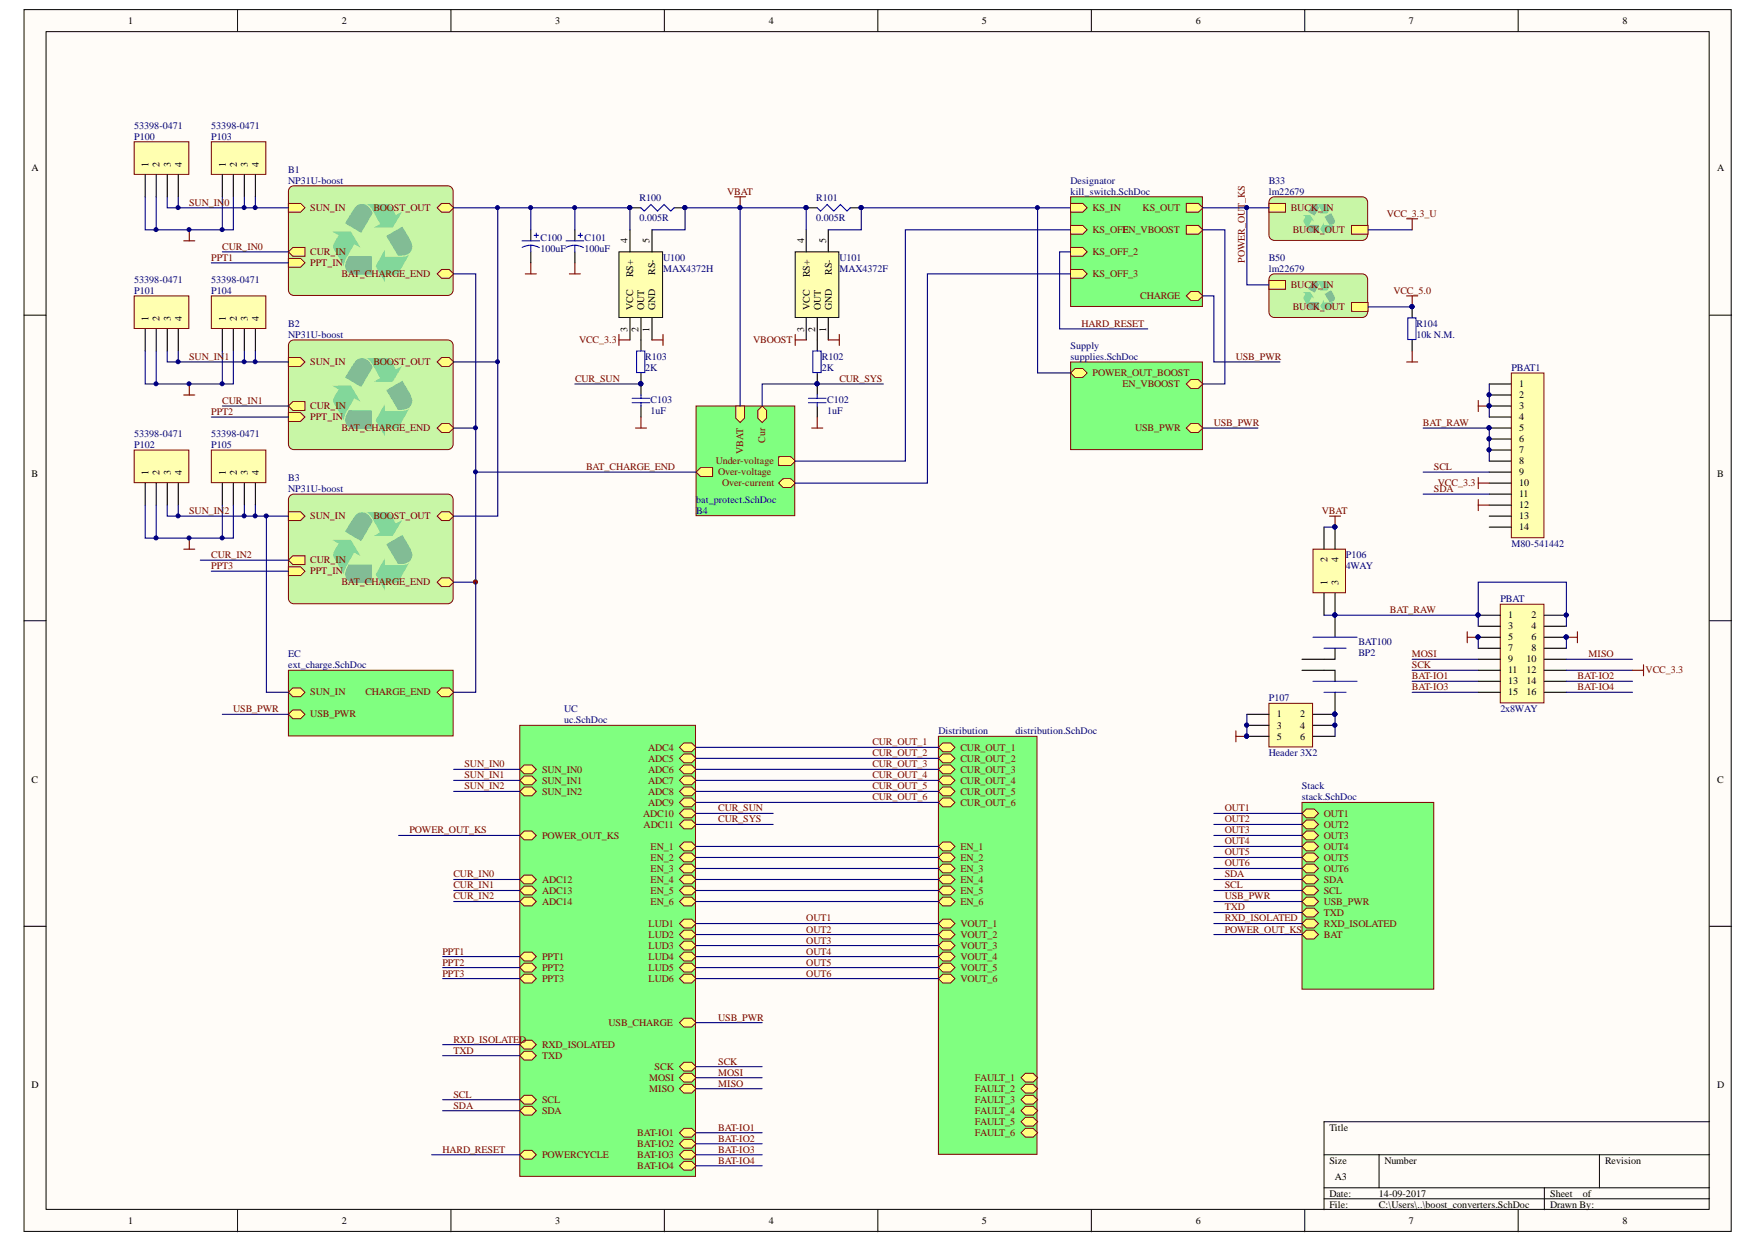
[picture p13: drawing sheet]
<svg xmlns="http://www.w3.org/2000/svg" width="297mm" height="210mm" viewBox="0 0 297 210" stroke-linecap="round" stroke-linejoin="round" font-family="sans-serif">
<defs><g id="words">
<g font-size="1.7">
<text x="21.7" y="4.1">1</text>
<text x="57.8" y="4.1">2</text>
<text x="93.8" y="4.1">3</text>
<text x="130" y="4.1">4</text>
<text x="166" y="4.1">5</text>
<text x="202.1" y="4.1">6</text>
<text x="238.2" y="4.1">7</text>
<text x="274.3" y="4.1">8</text>
<text x="5.3" y="28.9">A</text>
<text x="25.1" y="28.2" transform="rotate(-90 25.1 28.2)">1</text>
<text x="27" y="28.2" transform="rotate(-90 27 28.2)">2</text>
<text x="28.9" y="28.2" transform="rotate(-90 28.9 28.2)">3</text>
<text x="30.7" y="28.2" transform="rotate(-90 30.7 28.2)">4</text>
<text x="38.2" y="28.2" transform="rotate(-90 38.2 28.2)">1</text>
<text x="40" y="28.2" transform="rotate(-90 40 28.2)">2</text>
<text x="41.9" y="28.2" transform="rotate(-90 41.9 28.2)">3</text>
<text x="43.7" y="28.2" transform="rotate(-90 43.7 28.2)">4</text>
<text x="290.3" y="28.9">A</text>
<text x="106.1" y="41.1" transform="rotate(-90 106.1 41.1)">4</text>
<text x="109.8" y="41.1" transform="rotate(-90 109.8 41.1)">5</text>
<text x="136" y="41.1" transform="rotate(-90 136 41.1)">4</text>
<text x="139.7" y="41.1" transform="rotate(-90 139.7 41.1)">5</text>
<text x="107" y="46.8" transform="rotate(-90 107 46.8)">RS+</text>
<text x="110.8" y="46.5" transform="rotate(-90 110.8 46.5)">RS-</text>
<text x="136.9" y="46.8" transform="rotate(-90 136.9 46.8)">RS+</text>
<text x="140.6" y="46.5" transform="rotate(-90 140.6 46.5)">RS-</text>
<text x="107" y="52.4" transform="rotate(-90 107 52.4)">VCC</text>
<text x="108.9" y="52.4" transform="rotate(-90 108.9 52.4)">OUT</text>
<text x="110.8" y="52.4" transform="rotate(-90 110.8 52.4)">GND</text>
<text x="136.9" y="52.4" transform="rotate(-90 136.9 52.4)">VCC</text>
<text x="138.8" y="52.4" transform="rotate(-90 138.8 52.4)">OUT</text>
<text x="140.6" y="52.4" transform="rotate(-90 140.6 52.4)">GND</text>
<text x="25.1" y="54.3" transform="rotate(-90 25.1 54.3)">1</text>
<text x="27" y="54.3" transform="rotate(-90 27 54.3)">2</text>
<text x="28.9" y="54.3" transform="rotate(-90 28.9 54.3)">3</text>
<text x="30.7" y="54.3" transform="rotate(-90 30.7 54.3)">4</text>
<text x="38.2" y="54.3" transform="rotate(-90 38.2 54.3)">1</text>
<text x="40" y="54.3" transform="rotate(-90 40 54.3)">2</text>
<text x="41.9" y="54.3" transform="rotate(-90 41.9 54.3)">3</text>
<text x="43.7" y="54.3" transform="rotate(-90 43.7 54.3)">4</text>
<text x="106.1" y="56.1" transform="rotate(-90 106.1 56.1)">3</text>
<text x="108" y="56.1" transform="rotate(-90 108 56.1)">2</text>
<text x="109.8" y="56.1" transform="rotate(-90 109.8 56.1)">1</text>
<text x="136" y="56.1" transform="rotate(-90 136 56.1)">3</text>
<text x="137.8" y="56.1" transform="rotate(-90 137.8 56.1)">2</text>
<text x="139.7" y="56.1" transform="rotate(-90 139.7 56.1)">1</text>
<text x="256.8" y="65.5">1</text>
<text x="256.8" y="67.3">2</text>
<text x="256.8" y="69.2">3</text>
<text x="256.8" y="71">4</text>
<text x="256.8" y="72.9">5</text>
<text x="256.8" y="74.8">6</text>
<text x="256.8" y="76.6">7</text>
<text x="5.3" y="80.6">B</text>
<text x="25.1" y="80.3" transform="rotate(-90 25.1 80.3)">1</text>
<text x="27" y="80.3" transform="rotate(-90 27 80.3)">2</text>
<text x="28.9" y="80.3" transform="rotate(-90 28.9 80.3)">3</text>
<text x="30.7" y="80.3" transform="rotate(-90 30.7 80.3)">4</text>
<text x="38.2" y="80.3" transform="rotate(-90 38.2 80.3)">1</text>
<text x="40" y="80.3" transform="rotate(-90 40 80.3)">2</text>
<text x="41.9" y="80.3" transform="rotate(-90 41.9 80.3)">3</text>
<text x="43.7" y="80.3" transform="rotate(-90 43.7 80.3)">4</text>
<text x="256.8" y="78.5">8</text>
<text x="256.8" y="80.3">9</text>
<text x="256.8" y="82.2">10</text>
<text x="290.3" y="80.6">B</text>
<text x="256.8" y="84.1">11</text>
<text x="256.8" y="85.9">12</text>
<text x="256.8" y="87.8">13</text>
<text x="256.8" y="89.6">14</text>
<text x="224.4" y="95" transform="rotate(-90 224.4 95)">2</text>
<text x="226.3" y="95" transform="rotate(-90 226.3 95)">4</text>
<text x="224.4" y="98.9" transform="rotate(-90 224.4 98.9)">1</text>
<text x="226.3" y="98.9" transform="rotate(-90 226.3 98.9)">3</text>
<text x="254.9" y="104.5">1</text>
<text x="254.9" y="106.4">3</text>
<text x="258.9" y="104.5">2</text>
<text x="258.9" y="106.4">4</text>
<text x="254.9" y="108.2">5</text>
<text x="254.9" y="110.1">7</text>
<text x="254.9" y="112">9</text>
<text x="254.9" y="113.8">11</text>
<text x="258.1" y="112">10</text>
<text x="258.1" y="113.8">12</text>
<text x="258.9" y="108.2">6</text>
<text x="258.9" y="110.1">8</text>
<text x="254.9" y="115.7">13</text>
<text x="254.9" y="117.5">15</text>
<text x="258.1" y="115.7">14</text>
<text x="258.1" y="117.5">16</text>
<text x="215.9" y="121.3">1</text>
<text x="215.9" y="123.1">3</text>
<text x="215.9" y="125">5</text>
<text x="219.8" y="121.3">2</text>
<text x="219.8" y="123.1">4</text>
<text x="219.8" y="125">6</text>
<text x="5.3" y="132.3">C</text>
<text x="290.3" y="132.3">C</text>
<text x="5.3" y="183.8">D</text>
<text x="290.3" y="183.8">D</text>
<text x="224.7" y="191.1">Title</text>
<text x="224.7" y="196.7">Size</text>
<text x="234" y="196.7">Number</text>
<text x="271.4" y="196.7">Revision</text>
<text x="224.7" y="202.3">Date:</text>
<text x="225.7" y="199.5">A3</text>
<text x="233.1" y="202.3">14-09-2017</text>
<text x="262.1" y="202.3">Sheet</text>
<text x="267.6" y="202.3">of</text>
<text x="21.7" y="206.9">1</text>
<text x="57.8" y="206.9">2</text>
<text x="93.8" y="206.9">3</text>
<text x="130" y="206.9">4</text>
<text x="166" y="206.9">5</text>
<text x="202.1" y="206.9">6</text>
<text x="224.7" y="204.1">File:</text>
<text x="233.1" y="204.1">C:\Users\..\boost_converters.SchDoc</text>
<text x="238.2" y="206.9">7</text>
<text x="262.1" y="204.1">Drawn By:</text>
<text x="274.3" y="206.9">8</text>
</g>
<g font-size="1.7" fill="#000080">
<text x="22.7" y="23.6">P100</text>
<text x="22.7" y="21.7">53398-0471</text>
<text x="35.7" y="23.6">P103</text>
<text x="35.7" y="21.7">53398-0471</text>
<text x="48.7" y="29.2">B1</text>
<text x="48.7" y="31">NP31U-boost</text>
<text x="108.1" y="34">R100</text>
<text x="138" y="34">R101</text>
<text x="181" y="31">Designator</text>
<text x="181" y="32.9">kill_switch.SchDoc</text>
<text x="214.5" y="31">B33</text>
<text x="214.5" y="32.9">lm22679</text>
<text x="91.4" y="40.7">C100</text>
<text x="98.8" y="40.7">C101</text>
<text x="108.1" y="37.4">0.005R</text>
<text x="138" y="37.4">0.005R</text>
<text x="22.7" y="47.8">53398-0471</text>
<text x="35.7" y="47.8">53398-0471</text>
<text x="91.4" y="42.5">100uF</text>
<text x="98.8" y="42.5">100uF</text>
<text x="112.1" y="44.1">U100</text>
<text x="112.1" y="45.9">MAX4372H</text>
<text x="141.9" y="44.1">U101</text>
<text x="141.9" y="45.9">MAX4372F</text>
<text x="214.5" y="44.1">B50</text>
<text x="214.5" y="45.9">lm22679</text>
<text x="22.7" y="49.6">P101</text>
<text x="35.7" y="49.6">P104</text>
<text x="48.7" y="55.2">B2</text>
<text x="48.7" y="57.1">NP31U-boost</text>
<text x="181" y="58.9">Supply</text>
<text x="239.5" y="57.1">10k N.M.</text>
<text x="239.5" y="55.2">R104</text>
<text x="109.1" y="62.7">2K</text>
<text x="109.1" y="60.8">R103</text>
<text x="138.9" y="62.7">2K</text>
<text x="138.9" y="60.8">R102</text>
<text x="181" y="60.8">supplies.SchDoc</text>
<text x="255.5" y="62.7">PBAT1</text>
<text x="110" y="69.9">1uF</text>
<text x="110" y="68.1">C103</text>
<text x="139.9" y="69.9">1uF</text>
<text x="139.9" y="68.1">C102</text>
<text x="22.7" y="75.7">P102</text>
<text x="22.7" y="73.8">53398-0471</text>
<text x="35.7" y="75.7">P105</text>
<text x="35.7" y="73.8">53398-0471</text>
<text x="48.7" y="81.3">B3</text>
<text x="48.7" y="83.1">NP31U-boost</text>
<text x="117.7" y="86.8">B4</text>
<text x="117.7" y="85">bat_protect.SchDoc</text>
<text x="227.5" y="94.3">P106</text>
<text x="255.5" y="92.4">M80-541442</text>
<text x="227.5" y="96.1">4WAY</text>
<text x="253.7" y="101.7">PBAT</text>
<text x="48.7" y="111">EC</text>
<text x="48.7" y="112.9">ext_charge.SchDoc</text>
<text x="229.6" y="109">BAT100</text>
<text x="229.6" y="110.9">BP2</text>
<text x="214.5" y="118.5">P107</text>
<text x="95.4" y="120.3">UC</text>
<text x="95.4" y="122.2">uc.SchDoc</text>
<text x="158.7" y="124.1">Distribution</text>
<text x="171.7" y="124.1">distribution.SchDoc</text>
<text x="253.7" y="120.3">2x8WAY</text>
<text x="214.5" y="127.8">Header 3X2</text>
<text x="220.1" y="133.4">Stack</text>
<text x="220.1" y="135.2">stack.SchDoc</text>
</g>
<g font-size="1.7" fill="#800000">
<text x="32" y="34.8">SUN_IN</text>
<text x="37.9" y="34.8">0</text>
<text x="52.5" y="35.7">SUN_IN</text>
<text x="63.1" y="35.7">BOOST_OUT</text>
<text x="122.9" y="32.9">VBAT</text>
<text x="184.7" y="35.7">KS_IN</text>
<text x="193.2" y="35.7">KS_OUT</text>
<text x="218.2" y="35.7">BUCK_IN</text>
<text x="184.7" y="39.4">KS_OFF</text>
<text x="189.8" y="39.4">EN_VBOOST</text>
<text x="218.6" y="39.4">BUCK_OUT</text>
<text x="234.5" y="36.6">VCC_3.3_U</text>
<text x="35.7" y="44.1">PPT1</text>
<text x="37.6" y="42.2">CUR_IN0</text>
<text x="52.5" y="45">PPT_IN</text>
<text x="52.5" y="43.1">CUR_IN</text>
<text x="57.7" y="46.8">BAT_CHARGE_END</text>
<text x="184.7" y="43.1">KS_OFF_2</text>
<text x="184.7" y="46.8">KS_OFF_3</text>
<text x="210.4" y="44.4" transform="rotate(-90 210.4 44.4)">POWER_OUT_KS</text>
<text x="192.8" y="50.6">CHARGE</text>
<text x="218.2" y="48.7">BUCK_IN</text>
<text x="218.6" y="52.4">BUCK_OUT</text>
<text x="235.6" y="49.6">VCC_5.0</text>
<text x="97.9" y="58">VCC_3.3</text>
<text x="127.3" y="58">VBOOST</text>
<text x="182.9" y="55.2">HARD_RESET</text>
<text x="32" y="60.8">SUN_IN</text>
<text x="37.9" y="60.8">1</text>
<text x="52.5" y="61.7">SUN_IN</text>
<text x="63.1" y="61.7">BOOST_OUT</text>
<text x="97.2" y="64.5">CUR_SUN</text>
<text x="141.9" y="64.5">CUR_SYS</text>
<text x="184.7" y="63.6">POWER_OUT_BOOST</text>
<text x="189.8" y="65.5">EN_VBOOST</text>
<text x="208.9" y="60.8">USB_PWR</text>
<text x="35.7" y="70.1">PPT2</text>
<text x="37.6" y="68.2">CUR_IN1</text>
<text x="52.5" y="71">PPT_IN</text>
<text x="52.5" y="69.2">CUR_IN</text>
<text x="205.2" y="72">USB_PWR</text>
<text x="240.6" y="72">BAT_RAW</text>
<text x="57.7" y="72.9">BAT_CHARGE_END</text>
<text x="125.7" y="76.7" transform="rotate(-90 125.7 76.7)">VBAT</text>
<text x="129.4" y="74.8" transform="rotate(-90 129.4 74.8)">Cur</text>
<text x="191.9" y="72.9">USB_PWR</text>
<text x="99.1" y="79.4">BAT_CHARGE_END</text>
<text x="121" y="78.5">Under-voltage</text>
<text x="121.4" y="80.3">Over-voltage</text>
<text x="122.1" y="82.2">Over-current</text>
<text x="242.4" y="83.1">SDA</text>
<text x="242.4" y="79.4">SCL</text>
<text x="243.1" y="82.2">VCC_3.3</text>
<text x="32" y="86.8">SUN_IN</text>
<text x="37.9" y="86.8">2</text>
<text x="52.5" y="87.8">SUN_IN</text>
<text x="63.1" y="87.8">BOOST_OUT</text>
<text x="223.5" y="86.8">VBAT</text>
<text x="35.7" y="94.3">CUR_IN2</text>
<text x="52.5" y="95.2">CUR_IN</text>
<text x="35.7" y="96.1">PPT3</text>
<text x="52.5" y="97.1">PPT_IN</text>
<text x="57.7" y="98.9">BAT_CHARGE_END</text>
<text x="235" y="103.6">BAT_RAW</text>
<text x="238.7" y="112.9">SCK</text>
<text x="238.7" y="111">MOSI</text>
<text x="268.6" y="111">MISO</text>
<text x="278.2" y="113.8">VCC_3.3</text>
<text x="52.5" y="117.5">SUN_IN</text>
<text x="61.8" y="117.5">CHARGE_END</text>
<text x="238.7" y="114.7">BAT-IO1</text>
<text x="238.7" y="116.6">BAT-IO3</text>
<text x="266.7" y="114.7">BAT-IO2</text>
<text x="266.7" y="116.6">BAT-IO4</text>
<text x="39.4" y="120.3">USB_PWR</text>
<text x="52.5" y="121.3">USB_PWR</text>
<text x="147.5" y="125.9">CUR_OUT_1</text>
<text x="78.5" y="129.6">SUN_IN0</text>
<text x="78.5" y="131.5">SUN_IN1</text>
<text x="91.6" y="130.6">SUN_IN0</text>
<text x="109.6" y="126.8">ADC4</text>
<text x="109.6" y="128.7">ADC5</text>
<text x="109.6" y="130.6">ADC6</text>
<text x="147.5" y="127.8">CUR_OUT_2</text>
<text x="147.5" y="129.6">CUR_OUT_3</text>
<text x="147.5" y="131.5">CUR_OUT_4</text>
<text x="162.4" y="128.7">CUR_OUT_2</text>
<text x="162.4" y="130.6">CUR_OUT_3</text>
<text x="162.4" y="126.8">CUR_OUT_1</text>
<text x="78.5" y="133.4">SUN_IN2</text>
<text x="91.6" y="132.4">SUN_IN1</text>
<text x="91.6" y="134.3">SUN_IN2</text>
<text x="109.6" y="132.4">ADC7</text>
<text x="109.6" y="134.3">ADC8</text>
<text x="109.6" y="136.1">ADC9</text>
<text x="121.4" y="137.1">CUR_SUN</text>
<text x="147.5" y="133.4">CUR_OUT_5</text>
<text x="147.5" y="135.2">CUR_OUT_6</text>
<text x="162.4" y="132.4">CUR_OUT_4</text>
<text x="162.4" y="134.3">CUR_OUT_5</text>
<text x="162.4" y="136.1">CUR_OUT_6</text>
<text x="207.1" y="137.1">OUT1</text>
<text x="69.2" y="140.8">POWER_OUT_KS</text>
<text x="91.6" y="141.7">POWER_OUT_KS</text>
<text x="108.7" y="138">ADC10</text>
<text x="108.8" y="139.9">ADC11</text>
<text x="110" y="143.6">EN_1</text>
<text x="121.4" y="138.9">CUR_SYS</text>
<text x="162.4" y="143.6">EN_1</text>
<text x="207.1" y="138.9">OUT2</text>
<text x="207.1" y="140.8">OUT3</text>
<text x="207.1" y="142.7">OUT4</text>
<text x="223.8" y="138">OUT1</text>
<text x="223.8" y="139.9">OUT2</text>
<text x="223.8" y="141.7">OUT3</text>
<text x="223.8" y="143.6">OUT4</text>
<text x="76.7" y="148.2">CUR_IN0</text>
<text x="91.6" y="149.2">ADC12</text>
<text x="110" y="145.4">EN_2</text>
<text x="110" y="147.3">EN_3</text>
<text x="110" y="149.2">EN_4</text>
<text x="162.4" y="145.4">EN_2</text>
<text x="162.4" y="147.3">EN_3</text>
<text x="162.4" y="149.2">EN_4</text>
<text x="207.1" y="144.5">OUT5</text>
<text x="207.1" y="146.4">OUT6</text>
<text x="207.1" y="148.2">SDA</text>
<text x="223.8" y="145.4">OUT5</text>
<text x="223.8" y="147.3">OUT6</text>
<text x="223.8" y="149.2">SDA</text>
<text x="76.7" y="150.1">CUR_IN1</text>
<text x="76.7" y="152">CUR_IN2</text>
<text x="91.6" y="151">ADC13</text>
<text x="91.6" y="152.9">ADC14</text>
<text x="110" y="151">EN_5</text>
<text x="110" y="152.9">EN_6</text>
<text x="136.3" y="155.7">OUT1</text>
<text x="162.4" y="151">EN_5</text>
<text x="162.4" y="152.9">EN_6</text>
<text x="207.1" y="150.1">SCL</text>
<text x="207.1" y="152">USB_PWR</text>
<text x="207.1" y="153.8">TXD</text>
<text x="207.1" y="155.7">RXD_ISOLATED</text>
<text x="223.8" y="151">SCL</text>
<text x="223.8" y="152.9">USB_PWR</text>
<text x="223.8" y="154.7">TXD</text>
<text x="74.8" y="161.3">PPT1</text>
<text x="109.7" y="156.7">LUD1</text>
<text x="109.7" y="158.6">LUD2</text>
<text x="109.7" y="160.4">LUD3</text>
<text x="136.3" y="157.6">OUT2</text>
<text x="136.3" y="159.5">OUT3</text>
<text x="136.3" y="161.3">OUT4</text>
<text x="162.4" y="156.7">VOUT_1</text>
<text x="162.4" y="158.6">VOUT_2</text>
<text x="162.4" y="160.4">VOUT_3</text>
<text x="207.1" y="157.6">POWER_OUT_KS</text>
<text x="223.8" y="156.7">RXD_ISOLATED</text>
<text x="223.8" y="158.6">BAT</text>
<text x="74.8" y="163.2">PPT2</text>
<text x="74.8" y="165.1">PPT3</text>
<text x="91.6" y="162.3">PPT1</text>
<text x="91.6" y="164.1">PPT2</text>
<text x="91.6" y="166">PPT3</text>
<text x="109.7" y="162.3">LUD4</text>
<text x="109.7" y="164.1">LUD5</text>
<text x="109.7" y="166">LUD6</text>
<text x="136.3" y="163.2">OUT5</text>
<text x="136.3" y="165.1">OUT6</text>
<text x="162.4" y="162.3">VOUT_4</text>
<text x="162.4" y="164.1">VOUT_5</text>
<text x="162.4" y="166">VOUT_6</text>
<text x="102.9" y="173.4">USB_CHARGE</text>
<text x="121.4" y="172.5">USB_PWR</text>
<text x="76.7" y="176.2">RXD_ISOLATED</text>
<text x="76.7" y="178.1">TXD</text>
<text x="91.6" y="177.2">RXD_ISOLATED</text>
<text x="91.6" y="179">TXD</text>
<text x="121.4" y="179.9">SCK</text>
<text x="76.7" y="185.5">SCL</text>
<text x="109.7" y="182.7">MOSI</text>
<text x="109.7" y="184.6">MISO</text>
<text x="110.7" y="180.9">SCK</text>
<text x="121.4" y="181.8">MOSI</text>
<text x="121.4" y="183.7">MISO</text>
<text x="164.8" y="182.7">FAULT_1</text>
<text x="164.8" y="184.6">FAULT_2</text>
<text x="76.7" y="187.4">SDA</text>
<text x="91.6" y="186.5">SCL</text>
<text x="91.6" y="188.3">SDA</text>
<text x="121.4" y="191.1">BAT-IO1</text>
<text x="164.8" y="186.5">FAULT_3</text>
<text x="164.8" y="188.3">FAULT_4</text>
<text x="164.8" y="190.2">FAULT_5</text>
<text x="74.8" y="194.8">HARD_RESET</text>
<text x="91.6" y="195.8">POWERCYCLE</text>
<text x="107.7" y="192">BAT-IO1</text>
<text x="107.7" y="193.9">BAT-IO2</text>
<text x="107.7" y="195.8">BAT-IO3</text>
<text x="107.7" y="197.6">BAT-IO4</text>
<text x="121.4" y="193">BAT-IO2</text>
<text x="121.4" y="194.8">BAT-IO3</text>
<text x="121.4" y="196.7">BAT-IO4</text>
<text x="164.8" y="192">FAULT_6</text>
</g>
</g></defs>
<g fill="#fffcf8" stroke="#000" stroke-width=".17">
<path d="M4.1 1.6h288.6v206.5h-288.6z"/>
<path d="M7.8 5.3h281.2v199.1h-281.2z"/>
</g>
<g fill="none" stroke="#000" stroke-width=".17">
<path d="M40.2 1.6v3.7M76.2 1.6v3.7M112.3 1.6v3.7M148.4 1.6v3.7M184.5 1.6v3.7M220.6 1.6v3.7M256.7 1.6v3.7M4.1 53.3h3.7M289 53.3h3.8M4.1 104.9h3.7M289 104.9h3.8M4.1 156.5h3.7"/>
<path d="M289 156.5h3.8M223.8 195.2h65.2M233.2 195.2v5.5M270.4 195.2v5.5M289 189.6h-65.2v14.9M40.2 204.5v3.7M76.2 204.5v3.7M112.3 204.5v3.7M148.4 204.5v3.7M184.5 204.5v3.7M220.6 204.5v3.7M223.8 200.7h65.2"/>
<path d="M223.8 202.6h65.2M256.7 204.5v3.7M261.1 200.7v3.8"/>
</g>
<circle cx="80.4" cy="98.4" r=".33" fill="#000080" stroke="#000080" stroke-width=".17"/>
<path d="M49 31.7l.7-.3h26a.93 .93 0 0 1 .9 .9v16.7a.93 .93 0 0 1-.9 .9h-26a.93 .93 0 0 1-.9-.9v-16.7z" fill="#c8f6a6" stroke="#800000" stroke-width=".17"/>
<path d="M61.9 34.5h3.7l.6 .6 .7 1.3 1.1-.7-1.6 2.8h-3.2l1.1-.6-1.8-3z" fill="#82d79a"/>
<path d="M60.2 34.9a1.64 1.64 0 0 1 2.6 .7l.2 .4-1.9 3.4-2.8-1.7z" fill="#82bc95"/>
<path d="M65 42.2l.1 1.2h3.1l.5-.1 .5-.3-1.9 3.2-.5 .2-1.7 .1v1.2l-1.6-2.7z" fill="#82d79a"/>
<path d="M65.3 39.9l2.7-1.6 1.5 2.5a1.56 1.56 0 0 1-1.4 2.4h-.8z" fill="#82bc95"/>
<path d="M56.2 39.1h3.1l1.7 2.8-1.1-.6-1.5 2.7-.2 .5v.6l-1.9-3.2 .2-.9 .8-1.2z" fill="#82d79a"/>
<path d="M59 43.3h3.9v3.1h-3a1.54 1.54 0 0 1-1.4-2.3z" fill="#82bc95"/>
<path d="M48.8 34.4h2l.8 .7-.8 .8h-2z" fill-rule="evenodd" fill="#ffff80"/>
<path d="M48.8 34.4h2l.8 .7-.8 .8h-2z" fill="none" stroke="#800000" stroke-width=".17"/>
<path d="M48.8 43.7h2l.8 .7-.8 .8h-2z" fill-rule="evenodd" fill="#ffff80"/>
<path d="M48.8 43.7h2l.8 .7-.8 .8h-2z" fill="none" stroke="#800000" stroke-width=".17"/>
<path d="M73.9 35.1l.8-.7h1.3l.7 .7-.7 .8h-1.3z" fill-rule="evenodd" fill="#ffff80"/>
<path d="M73.9 35.1l.8-.7h1.3l.7 .7-.7 .8h-1.3z" fill="none" stroke="#800000" stroke-width=".17"/>
<path d="M73.9 46.3l.8-.8h1.3l.7 .8-.7 .7h-1.3z" fill-rule="evenodd" fill="#ffff80"/>
<path d="M73.9 46.3l.8-.8h1.3l.7 .8-.7 .7h-1.3z" fill="none" stroke="#800000" stroke-width=".17"/>
<path d="M48.8 42.6l.7-.8h2.1v1.5h-2.1z" fill-rule="evenodd" fill="#ffff80"/>
<path d="M48.8 42.6l.7-.8h2.1v1.5h-2.1z" fill="none" stroke="#800000" stroke-width=".17"/>
<path d="M49 57.7l.7-.2h26a.93 .93 0 0 1 .9 .9v16.7a.93 .93 0 0 1-.9 .9h-26a.93 .93 0 0 1-.9-.9v-16.7z" fill="#c8f6a6" stroke="#800000" stroke-width=".17"/>
<path d="M61.9 60.5h3.7l.6 .6 .7 1.3 1.1-.6-1.6 2.7h-3.2l1.1-.6-1.8-2.9z" fill="#82d79a"/>
<path d="M60.2 61a1.64 1.64 0 0 1 2.6 .7l.2 .4-1.9 3.3-2.8-1.6z" fill="#82bc95"/>
<path d="M65 68.3l.1 1.2 3.1-.1 .5-.1 .5-.3-1.9 3.3-.5 .2h-1.7v1.3l-1.6-2.7z" fill="#82d79a"/>
<path d="M65.3 65.9l2.7-1.6 1.5 2.6a1.56 1.56 0 0 1-1.4 2.3l-.8 .1z" fill="#82bc95"/>
<path d="M56.2 65.2h3.1l1.7 2.7-1.1-.6-1.5 2.7-.2 .6v.5l-1.9-3.1 .2-.9 .8-1.3z" fill="#82d79a"/>
<path d="M59 69.3l3.9 .1v3.1l-3-.1a1.54 1.54 0 0 1-1.4-2.3z" fill="#82bc95"/>
<path d="M48.8 60.4h2l.8 .8-.8 .7h-2z" fill-rule="evenodd" fill="#ffff80"/>
<path d="M48.8 60.4h2l.8 .8-.8 .7h-2z" fill="none" stroke="#800000" stroke-width=".17"/>
<path d="M48.8 69.7h2l.8 .8-.8 .7h-2z" fill-rule="evenodd" fill="#ffff80"/>
<path d="M48.8 69.7h2l.8 .8-.8 .7h-2z" fill="none" stroke="#800000" stroke-width=".17"/>
<path d="M73.9 61.2l.8-.8h1.3l.7 .8-.7 .7h-1.3z" fill-rule="evenodd" fill="#ffff80"/>
<path d="M73.9 61.2l.8-.8h1.3l.7 .8-.7 .7h-1.3z" fill="none" stroke="#800000" stroke-width=".17"/>
<path d="M73.9 72.3l.8-.7h1.3l.7 .7-.7 .8h-1.3z" fill-rule="evenodd" fill="#ffff80"/>
<path d="M73.9 72.3l.8-.7h1.3l.7 .7-.7 .8h-1.3z" fill="none" stroke="#800000" stroke-width=".17"/>
<path d="M48.8 68.6l.7-.7h2.1v1.5h-2.1z" fill-rule="evenodd" fill="#ffff80"/>
<path d="M48.8 68.6l.7-.7h2.1v1.5h-2.1z" fill="none" stroke="#800000" stroke-width=".17"/>
<path d="M49 83.8l.7-.3h26a.93 .93 0 0 1 .9 .9v16.7a.93 .93 0 0 1-.9 .9h-26a.93 .93 0 0 1-.9-.9v-16.7z" fill="#c8f6a6" stroke="#800000" stroke-width=".17"/>
<path d="M61.9 86.6h3.7l.6 .6 .7 1.3 1.1-.6-1.6 2.7h-3.2l1.1-.6-1.8-3z" fill="#82d79a"/>
<path d="M60.2 87a1.64 1.64 0 0 1 2.6 .7l.2 .4-1.9 3.4-2.8-1.6z" fill="#82bc95"/>
<path d="M65 94.3l.1 1.2h3.1l.5-.1 .5-.3-1.9 3.2-.5 .2-1.7 .1v1.2l-1.6-2.7z" fill="#82d79a"/>
<path d="M65.3 92l2.7-1.6 1.5 2.5a1.56 1.56 0 0 1-1.4 2.4h-.8z" fill="#82bc95"/>
<path d="M56.2 91.3l3.1-.1 1.7 2.8-1.1-.6-1.5 2.7-.2 .5v.6l-1.9-3.2 .2-.9 .8-1.2z" fill="#82d79a"/>
<path d="M59 95.4h3.9v3.1h-3a1.54 1.54 0 0 1-1.4-2.3z" fill="#82bc95"/>
<path d="M48.8 86.5h2l.8 .7-.8 .8h-2z" fill-rule="evenodd" fill="#ffff80"/>
<path d="M48.8 86.5h2l.8 .7-.8 .8h-2z" fill="none" stroke="#800000" stroke-width=".17"/>
<path d="M48.8 95.8h2l.8 .7-.8 .8h-2z" fill-rule="evenodd" fill="#ffff80"/>
<path d="M48.8 95.8h2l.8 .7-.8 .8h-2z" fill="none" stroke="#800000" stroke-width=".17"/>
<path d="M48.8 94.7l.7-.8h2.1v1.5h-2.1z" fill-rule="evenodd" fill="#ffff80"/>
<path d="M48.8 94.7l.7-.8h2.1v1.5h-2.1z" fill="none" stroke="#800000" stroke-width=".17"/>
<path d="M73.9 87.2l.8-.7h1.3l.7 .7-.7 .8h-1.3z" fill-rule="evenodd" fill="#ffff80"/>
<path d="M73.9 87.2l.8-.7h1.3l.7 .7-.7 .8h-1.3z" fill="none" stroke="#800000" stroke-width=".17"/>
<path d="M73.9 98.4l.8-.8h1.3l.7 .8-.7 .7h-1.3z" fill-rule="evenodd" fill="#ffff80"/>
<path d="M73.9 98.4l.8-.8h1.3l.7 .8-.7 .7h-1.3z" fill="none" stroke="#800000" stroke-width=".17"/>
<path d="M89.7 38.8v1.9M97.2 38.8v1.9M106.5 35.1h1.9M114 35.1h1.8M136.3 35.1h1.9M143.8 35.1h1.8M89.7 42.6v1.8M97.2 42.6v1.8" fill="none" stroke="#000" stroke-width=".19"/>
<g fill="none" stroke="#00f" stroke-width=".19">
<path d="M90.3 39.8h.7M90.7 39.4v.7M97.7 39.8h.8M98.1 39.4v.7M108.4 35.1l.5 .6 1.1-1.1 1.2 1.1 1.1-1.1 1.1 1.1 .6-.6M138.2 35.1l.5 .6 1.1-1.1 1.2 1.1 1.1-1.1 1.1 1.1 .6-.6M88.2 40.7h3M89.7 41.4l.8 .2 .7 .3M89.7 41.4l-.7 .1-.7 .3M89.7 41.4v1.2M95.7 40.7h3M97.2 41.4l.7 .2 .7 .2"/>
<path d="M97.2 41.4l-.8 .1-.7 .3M97.2 41.4v1.2"/>
</g>
<path d="M88.8 46.3h1.9M89.7 44.4v1.9M96.3 46.3h1.8M97.2 44.4v1.9" fill="none" stroke="#800000" stroke-width=".19"/>
<path d="M84.1 35.1v52.1h-7.4M89.7 35.1v3.7M97.2 35.1v3.7M76.7 61.2h7.4M76.7 72.3h3.7" fill="none" stroke="#000080" stroke-width=".19"/>
<g fill="#000080" stroke="#000080" stroke-width=".17">
<circle cx="84.1" cy="35.1" r=".33"/>
<circle cx="84.1" cy="61.1" r=".33"/>
<circle cx="89.7" cy="35.1" r=".34"/>
<circle cx="97.2" cy="35.1" r=".34"/>
<circle cx="80.4" cy="72.3" r=".33"/>
<circle cx="106.5" cy="35.1" r=".34"/>
<circle cx="115.8" cy="35.1" r=".34"/>
<circle cx="136.3" cy="35.1" r=".34"/>
<circle cx="145.6" cy="35.1" r=".34"/>
</g>
<path d="M104.6 42.6h7.4v11.1h-7.4z" fill="#ffffb0" stroke="#000" stroke-width=".17"/>
<path d="M106.5 38.8v3.8M110.2 38.8v3.8M106.5 53.7v3.8M108.4 53.7v3.8M110.2 53.7v3.8" fill="none" stroke="#000" stroke-width=".19"/>
<path d="M134.4 42.6h7.4v11.1h-7.4z" fill="#ffffb0" stroke="#000" stroke-width=".17"/>
<path d="M136.3 38.8v3.8M140 38.8v3.8M136.3 53.7v3.8M138.2 53.7v3.8M140 53.7v3.8" fill="none" stroke="#000" stroke-width=".19"/>
<path d="M76.7 35.1h29.8v3.7M181 35.1h-35.4v3.7h-5.6M97.2 64.9h11.2" fill="none" stroke="#000080" stroke-width=".19"/>
<g fill="#000080" stroke="#000080" stroke-width=".17">
<circle cx="106.5" cy="35.1" r=".34"/>
<circle cx="108.3" cy="64.9" r=".34"/>
<circle cx="145.6" cy="35.1" r=".34"/>
</g>
<path d="M104.6 56.5v1.9M104.6 57.5h1.9M110.2 57.5h1.9M112.1 56.5v1.9M134.4 57.5h1.9M134.4 56.5v1.9M140 57.5h1.9M141.9 56.5v1.9" fill="none" stroke="#800000" stroke-width=".19"/>
<path d="M22.7 24h9.2v5.5h-9.2z" fill="#ffffb0" stroke="#800000" stroke-width=".17"/>
<path d="M24.5 29.5v3.8M26.4 29.5v3.8M28.3 29.5v3.8M30.1 29.5v3.8" fill="none" stroke="#000" stroke-width=".19"/>
<path d="M35.7 24h9.2v5.5h-9.2z" fill="#ffffb0" stroke="#800000" stroke-width=".17"/>
<path d="M37.6 29.5v3.8M39.4 29.5v3.8M41.3 29.5v3.8M43.2 29.5v3.8" fill="none" stroke="#000" stroke-width=".19"/>
<path d="M22.7 50h9.2v5.5h-9.2z" fill="#ffffb0" stroke="#800000" stroke-width=".17"/>
<path d="M24.5 55.6v3.7M26.4 55.6v3.7M28.3 55.6v3.7M30.1 55.6v3.7" fill="none" stroke="#000" stroke-width=".19"/>
<path d="M35.7 50h9.2v5.5h-9.2z" fill="#ffffb0" stroke="#800000" stroke-width=".17"/>
<path d="M37.6 55.6v3.7M39.4 55.6v3.7M41.3 55.6v3.7M43.2 55.6v3.7" fill="none" stroke="#000" stroke-width=".19"/>
<path d="M22.7 76.1h9.2v5.5h-9.2z" fill="#ffffb0" stroke="#800000" stroke-width=".17"/>
<path d="M24.5 81.6v3.8M26.4 81.6v3.8M28.3 81.6v3.8M30.1 81.6v3.8" fill="none" stroke="#000" stroke-width=".19"/>
<path d="M35.7 76.1h9.2v5.5h-9.2z" fill="#ffffb0" stroke="#800000" stroke-width=".17"/>
<path d="M37.6 81.6v3.8M39.4 81.6v3.8M41.3 81.6v3.8M43.2 81.6v3.8" fill="none" stroke="#000" stroke-width=".19"/>
<g fill="none" stroke="#000080" stroke-width=".19">
<path d="M24.5 33.3v5.5h14.9v-5.5M26.4 33.3v5.5M28.3 33.3v1.8h20.5M30.1 33.3v1.8M37.6 33.3v5.5M41.3 33.3v1.8M43.2 33.3v1.8M24.5 59.3v5.6h14.9v-5.6M26.4 59.3v5.6M28.3 59.3v1.9h20.5M30.1 59.3v1.9M37.6 59.3v5.6"/>
<path d="M41.3 59.3v1.9M43.2 59.3v1.9M76.7 46.3h3.7v52.1h-3.7M24.5 85.4v5.5h14.9v-5.5M26.4 85.4v5.5M28.3 85.4v1.8h20.5M30.1 85.4v1.8M37.6 85.4v5.5M41.3 85.4v1.8"/>
</g>
<g fill="#000080" stroke="#000080" stroke-width=".17">
<circle cx="30.1" cy="87.2" r=".34"/>
<circle cx="41.3" cy="87.2" r=".33"/>
<circle cx="43.1" cy="61.1" r=".33"/>
<circle cx="41.3" cy="61.1" r=".33"/>
<circle cx="30.1" cy="61.1" r=".34"/>
<circle cx="30.1" cy="35.1" r=".34"/>
<circle cx="41.3" cy="35.1" r=".33"/>
<circle cx="43.1" cy="35.1" r=".33"/>
<circle cx="26.4" cy="38.8" r=".34"/>
<circle cx="37.5" cy="38.8" r=".34"/>
<circle cx="26.4" cy="64.9" r=".34"/>
<circle cx="37.5" cy="64.9" r=".34"/>
<circle cx="26.4" cy="90.9" r=".34"/>
<circle cx="37.5" cy="90.9" r=".34"/>
<circle cx="31.9" cy="38.8" r=".33"/>
<circle cx="31.9" cy="64.9" r=".33"/>
<circle cx="31.9" cy="90.9" r=".33"/>
</g>
<path d="M32 38.8v1.9M31.1 40.7h1.8M31.1 66.8h1.8M32 64.9v1.9M31.1 92.8h1.8M32 90.9v1.9" fill="none" stroke="#800000" stroke-width=".19"/>
<circle cx="80.4" cy="98.4" r=".33" fill="#800000" stroke="#800000" stroke-width=".17"/>
<path d="M117.7 68.6h16.7v18.6h-16.7z" fill="#80ff80" stroke="#800000" stroke-width=".17"/>
<path d="M124.4 68.6h1.5v2.1l-.8 .7-.7-.7z" fill-rule="evenodd" fill="#ffff80"/>
<path d="M124.4 68.6h1.5v2.1l-.8 .7-.7-.7z" fill="none" stroke="#800000" stroke-width=".17"/>
<path d="M117.7 79.8l.7-.8h2.1v1.5h-2.1z" fill-rule="evenodd" fill="#ffff80"/>
<path d="M117.7 79.8l.7-.8h2.1v1.5h-2.1z" fill="none" stroke="#800000" stroke-width=".17"/>
<path d="M131.6 77.2h2.1l.7 .7-.7 .8h-2.1z" fill-rule="evenodd" fill="#ffff80"/>
<path d="M131.6 77.2h2.1l.7 .7-.7 .8h-2.1z" fill="none" stroke="#800000" stroke-width=".17"/>
<path d="M128.1 69.4l.8-.8 .7 .8v1.3l-.7 .7-.8-.7z" fill-rule="evenodd" fill="#ffff80"/>
<path d="M128.1 69.4l.8-.8 .7 .8v1.3l-.7 .7-.8-.7z" fill="none" stroke="#800000" stroke-width=".17"/>
<path d="M131.6 81.6l.8-.7h1.3l.7 .7-.7 .8h-1.3z" fill-rule="evenodd" fill="#ffff80"/>
<path d="M131.6 81.6l.8-.7h1.3l.7 .7-.7 .8h-1.3z" fill="none" stroke="#800000" stroke-width=".17"/>
<path d="M110.2 38.8h5.6v-3.7h20.5v3.7M125.1 35.1v33.5" fill="none" stroke="#000080" stroke-width=".19"/>
<g fill="#000080" stroke="#000080" stroke-width=".17">
<circle cx="125.1" cy="35.1" r=".34"/>
<circle cx="115.8" cy="35.1" r=".34"/>
<circle cx="136.3" cy="35.1" r=".34"/>
</g>
<path d="M181 33.3h22.3v18.5h-22.3z" fill="#80ff80" stroke="#800000" stroke-width=".17"/>
<path d="M181 34.4h2l.8 .7-.8 .8h-2z" fill-rule="evenodd" fill="#ffff80"/>
<path d="M181 34.4h2l.8 .7-.8 .8h-2z" fill="none" stroke="#800000" stroke-width=".17"/>
<path d="M200.6 38.1h2l.8 .7-.8 .8h-2z" fill-rule="evenodd" fill="#ffff80"/>
<path d="M200.6 38.1h2l.8 .7-.8 .8h-2z" fill="none" stroke="#800000" stroke-width=".17"/>
<path d="M200.6 34.4h2l.8 .7-.8 .8h-2z" fill-rule="evenodd" fill="#ffff80"/>
<path d="M200.6 34.4h2l.8 .7-.8 .8h-2z" fill="none" stroke="#800000" stroke-width=".17"/>
<path d="M181 38.1h2l.8 .7-.8 .8h-2z" fill-rule="evenodd" fill="#ffff80"/>
<path d="M181 38.1h2l.8 .7-.8 .8h-2z" fill="none" stroke="#800000" stroke-width=".17"/>
<path d="M181 41.8h2l.8 .8-.8 .7h-2z" fill-rule="evenodd" fill="#ffff80"/>
<path d="M181 41.8h2l.8 .8-.8 .7h-2z" fill="none" stroke="#800000" stroke-width=".17"/>
<path d="M200.6 50l.7-.7h1.3l.8 .7-.8 .8h-1.3z" fill-rule="evenodd" fill="#ffff80"/>
<path d="M200.6 50l.7-.7h1.3l.8 .7-.8 .8h-1.3z" fill="none" stroke="#800000" stroke-width=".17"/>
<path d="M181 45.5h2l.8 .8-.8 .7h-2z" fill-rule="evenodd" fill="#ffff80"/>
<path d="M181 45.5h2l.8 .8-.8 .7h-2z" fill="none" stroke="#800000" stroke-width=".17"/>
<path d="M181 38.8h-27.9v39.1h-18.7" fill="none" stroke="#000080" stroke-width=".19"/>
<path d="M214.8 33.5l.7-.2h14.8a.93 .93 0 0 1 .9 .9v5.5a.93 .93 0 0 1-.9 .9h-14.8a.93 .93 0 0 1-1-.9v-5.5z" fill="#c8f6a6" stroke="#800000" stroke-width=".17"/>
<path d="M222.6 34.5h1.4l.6 .8 .4-.3-.6 1.1h-1.3l.4-.3-.7-1.1z" fill="#82d79a"/>
<path d="M221.9 34.7a.7 .7 0 0 1 1.1 .4l-.8 1.3-1.1-.6z" fill="#82bc95"/>
<path d="M223.8 37.6v.5h1.3l.4-.2-.8 1.3-.8 .1v.5l-.7-1.1z" fill="#82d79a"/>
<path d="M223.9 36.7l1.1-.7a2.41 2.41 0 0 1 .7 1.4l-.2 .4-.8 .2z" fill="#82bc95"/>
<path d="M220.3 36.4l1.2-.1 .7 1.1-.4-.2-.6 1.1-.1 .4-.8-1.2 .4-.9z" fill="#82d79a"/>
<path d="M221.4 38h1.6v1.3h-1.2a.69 .69 0 0 1-.6-.5 .69 .69 0 0 1 .2-.8z" fill="#82bc95"/>
<path d="M228.5 38.1h2.8v1.5h-2.8z" fill-rule="evenodd" fill="#ffff80"/>
<path d="M228.5 38.1h2.8v1.5h-2.8z" fill="none" stroke="#800000" stroke-width=".17"/>
<path d="M214.5 34.4h2.8v1.5h-2.8z" fill-rule="evenodd" fill="#ffff80"/>
<path d="M214.5 34.4h2.8v1.5h-2.8z" fill="none" stroke="#800000" stroke-width=".17"/>
<path d="M214.8 46.6l.7-.3h14.8a.93 .93 0 0 1 .9 .9v5.5a.93 .93 0 0 1-.9 1h-14.8a.93 .93 0 0 1-1-1v-5.5z" fill="#c8f6a6" stroke="#800000" stroke-width=".17"/>
<path d="M222.6 47.5h1.4l.6 .8 .4-.3-.6 1.1h-1.3l.4-.2-.7-1.2z" fill="#82d79a"/>
<path d="M221.9 47.7a.7 .7 0 0 1 1.1 .4l-.8 1.4-1.1-.7z" fill="#82bc95"/>
<path d="M223.8 50.6v.5h1.3l.4-.2-.8 1.3-.8 .1v.5l-.7-1.1z" fill="#82d79a"/>
<path d="M223.9 49.7l1.1-.7a2.41 2.41 0 0 1 .7 1.5l-.2 .4-.8 .1z" fill="#82bc95"/>
<path d="M220.3 49.4h1.2l.7 1.1-.4-.3-.6 1.1-.1 .5-.8-1.3 .4-.9z" fill="#82d79a"/>
<path d="M221.4 51h1.6v1.3h-1.2a.69 .69 0 0 1-.6-.5 .69 .69 0 0 1 .2-.8z" fill="#82bc95"/>
<path d="M228.5 51.1h2.8v1.5h-2.8z" fill-rule="evenodd" fill="#ffff80"/>
<path d="M228.5 51.1h2.8v1.5h-2.8z" fill="none" stroke="#800000" stroke-width=".17"/>
<path d="M214.5 47.4h2.8v1.5h-2.8z" fill-rule="evenodd" fill="#ffff80"/>
<path d="M214.5 47.4h2.8v1.5h-2.8z" fill="none" stroke="#800000" stroke-width=".17"/>
<path d="M203.4 35.1h7.4v13h3.7M231.3 38.8h7.4M231.3 51.9h7.4" fill="none" stroke="#000080" stroke-width=".19"/>
<g fill="#000080" stroke="#000080" stroke-width=".17">
<circle cx="210.8" cy="35.1" r=".33"/>
<circle cx="238.7" cy="51.8" r=".34"/>
<circle cx="225.7" cy="103.9" r=".34"/>
<circle cx="225.7" cy="120.7" r=".34"/>
</g>
<path d="M237.8 37h1.9M238.7 37v1.8M237.8 50h1.9M238.7 50v1.9" fill="none" stroke="#800000" stroke-width=".19"/>
<path d="M220.1 113.3h5.6v1.8M225.7 109.6v1.8h-5.6M225.7 104v3.7M225.7 117v3.7" fill="none" stroke="#000" stroke-width=".19"/>
<path d="M222 107.7h7.4M222 115.1h7.4M223.8 109.6h3.8M223.8 117h3.8" fill="none" stroke="#00f" stroke-width=".19"/>
<path d="M222 92.8h5.5v7.4h-5.5z" fill="#ffffb0" stroke="#800000" stroke-width=".17"/>
<path d="M223.8 89.1v3.7M225.7 89.1v3.7M223.8 100.3v3.7M225.7 100.3v3.7" fill="none" stroke="#000" stroke-width=".19"/>
<g fill="#000080" stroke="#000080" stroke-width=".17">
<circle cx="225.7" cy="103.9" r=".34"/>
<circle cx="225.7" cy="89.1" r=".34"/>
<circle cx="125.1" cy="35.1" r=".34"/>
</g>
<path d="M223.8 89.1h1.9" fill="none" stroke="#000080" stroke-width=".19"/>
<path d="M124.2 33.3h1.9M125.1 33.3v1.8M224.8 87.2h1.8M225.7 87.2v1.9" fill="none" stroke="#800000" stroke-width=".19"/>
<path d="M158.7 124.4h16.6v70.7h-16.6z" fill="#80ff80" stroke="#800000" stroke-width=".17"/>
<path d="M158.7 143.1l.7-.8h1.3l.7 .8-.7 .7h-1.3z" fill-rule="evenodd" fill="#ffff80"/>
<path d="M158.7 143.1l.7-.8h1.3l.7 .8-.7 .7h-1.3z" fill="none" stroke="#800000" stroke-width=".17"/>
<path d="M172.6 182.1l.8-.7h1.3l.7 .7-.7 .8h-1.3z" fill-rule="evenodd" fill="#ffff80"/>
<path d="M172.6 182.1l.8-.7h1.3l.7 .7-.7 .8h-1.3z" fill="none" stroke="#800000" stroke-width=".17"/>
<path d="M158.7 156.1l.7-.8h1.3l.7 .8-.7 .7h-1.3z" fill-rule="evenodd" fill="#ffff80"/>
<path d="M158.7 156.1l.7-.8h1.3l.7 .8-.7 .7h-1.3z" fill="none" stroke="#800000" stroke-width=".17"/>
<path d="M158.7 128.2l.7-.8h1.3l.7 .8-.7 .7h-1.3z" fill-rule="evenodd" fill="#ffff80"/>
<path d="M158.7 128.2l.7-.8h1.3l.7 .8-.7 .7h-1.3z" fill="none" stroke="#800000" stroke-width=".17"/>
<path d="M158.7 144.9l.7-.7h1.3l.7 .7-.7 .8h-1.3z" fill-rule="evenodd" fill="#ffff80"/>
<path d="M158.7 144.9l.7-.7h1.3l.7 .7-.7 .8h-1.3z" fill="none" stroke="#800000" stroke-width=".17"/>
<path d="M172.6 184l.8-.7h1.3l.7 .7-.7 .7h-1.3z" fill-rule="evenodd" fill="#ffff80"/>
<path d="M172.6 184l.8-.7h1.3l.7 .7-.7 .7h-1.3z" fill="none" stroke="#800000" stroke-width=".17"/>
<path d="M158.7 157.9l.7-.7h1.3l.7 .7-.7 .8h-1.3z" fill-rule="evenodd" fill="#ffff80"/>
<path d="M158.7 157.9l.7-.7h1.3l.7 .7-.7 .8h-1.3z" fill="none" stroke="#800000" stroke-width=".17"/>
<path d="M158.7 130l.7-.7h1.3l.7 .7-.7 .8h-1.3z" fill-rule="evenodd" fill="#ffff80"/>
<path d="M158.7 130l.7-.7h1.3l.7 .7-.7 .8h-1.3z" fill="none" stroke="#800000" stroke-width=".17"/>
<path d="M158.7 146.8l.7-.8h1.3l.7 .8-.7 .7h-1.3z" fill-rule="evenodd" fill="#ffff80"/>
<path d="M158.7 146.8l.7-.8h1.3l.7 .8-.7 .7h-1.3z" fill="none" stroke="#800000" stroke-width=".17"/>
<path d="M172.6 185.9l.8-.8h1.3l.7 .8-.7 .7h-1.3z" fill-rule="evenodd" fill="#ffff80"/>
<path d="M172.6 185.9l.8-.8h1.3l.7 .8-.7 .7h-1.3z" fill="none" stroke="#800000" stroke-width=".17"/>
<path d="M158.7 159.8l.7-.7h1.3l.7 .7-.7 .7h-1.3z" fill-rule="evenodd" fill="#ffff80"/>
<path d="M158.7 159.8l.7-.7h1.3l.7 .7-.7 .7h-1.3z" fill="none" stroke="#800000" stroke-width=".17"/>
<path d="M158.7 131.9l.7-.8h1.3l.7 .8-.7 .7h-1.3z" fill-rule="evenodd" fill="#ffff80"/>
<path d="M158.7 131.9l.7-.8h1.3l.7 .8-.7 .7h-1.3z" fill="none" stroke="#800000" stroke-width=".17"/>
<path d="M158.7 148.6l.7-.7h1.3l.7 .7-.7 .8h-1.3z" fill-rule="evenodd" fill="#ffff80"/>
<path d="M158.7 148.6l.7-.7h1.3l.7 .7-.7 .8h-1.3z" fill="none" stroke="#800000" stroke-width=".17"/>
<path d="M172.6 187.7l.8-.7h1.3l.7 .7-.7 .8h-1.3z" fill-rule="evenodd" fill="#ffff80"/>
<path d="M172.6 187.7l.8-.7h1.3l.7 .7-.7 .8h-1.3z" fill="none" stroke="#800000" stroke-width=".17"/>
<path d="M158.7 161.7l.7-.8h1.3l.7 .8-.7 .7h-1.3z" fill-rule="evenodd" fill="#ffff80"/>
<path d="M158.7 161.7l.7-.8h1.3l.7 .8-.7 .7h-1.3z" fill="none" stroke="#800000" stroke-width=".17"/>
<path d="M158.7 133.8l.7-.8h1.3l.7 .8-.7 .7h-1.3z" fill-rule="evenodd" fill="#ffff80"/>
<path d="M158.7 133.8l.7-.8h1.3l.7 .8-.7 .7h-1.3z" fill="none" stroke="#800000" stroke-width=".17"/>
<path d="M158.7 150.5l.7-.7h1.3l.7 .7-.7 .7h-1.3z" fill-rule="evenodd" fill="#ffff80"/>
<path d="M158.7 150.5l.7-.7h1.3l.7 .7-.7 .7h-1.3z" fill="none" stroke="#800000" stroke-width=".17"/>
<path d="M172.6 189.6l.8-.8h1.3l.7 .8-.7 .7h-1.3z" fill-rule="evenodd" fill="#ffff80"/>
<path d="M172.6 189.6l.8-.8h1.3l.7 .8-.7 .7h-1.3z" fill="none" stroke="#800000" stroke-width=".17"/>
<path d="M158.7 163.5l.7-.7h1.3l.7 .7-.7 .8h-1.3z" fill-rule="evenodd" fill="#ffff80"/>
<path d="M158.7 163.5l.7-.7h1.3l.7 .7-.7 .8h-1.3z" fill="none" stroke="#800000" stroke-width=".17"/>
<path d="M158.7 135.6l.7-.7h1.3l.7 .7-.7 .8h-1.3z" fill-rule="evenodd" fill="#ffff80"/>
<path d="M158.7 135.6l.7-.7h1.3l.7 .7-.7 .8h-1.3z" fill="none" stroke="#800000" stroke-width=".17"/>
<path d="M158.7 152.4l.7-.8h1.3l.7 .8-.7 .7h-1.3z" fill-rule="evenodd" fill="#ffff80"/>
<path d="M158.7 152.4l.7-.8h1.3l.7 .8-.7 .7h-1.3z" fill="none" stroke="#800000" stroke-width=".17"/>
<path d="M172.6 191.4l.8-.7h1.3l.7 .7-.7 .8h-1.3z" fill-rule="evenodd" fill="#ffff80"/>
<path d="M172.6 191.4l.8-.7h1.3l.7 .7-.7 .8h-1.3z" fill="none" stroke="#800000" stroke-width=".17"/>
<path d="M158.7 165.4l.7-.8h1.3l.7 .8-.7 .7h-1.3z" fill-rule="evenodd" fill="#ffff80"/>
<path d="M158.7 165.4l.7-.8h1.3l.7 .8-.7 .7h-1.3z" fill="none" stroke="#800000" stroke-width=".17"/>
<path d="M158.7 126.3l.7-.7h1.3l.7 .7-.7 .8h-1.3z" fill-rule="evenodd" fill="#ffff80"/>
<path d="M158.7 126.3l.7-.7h1.3l.7 .7-.7 .8h-1.3z" fill="none" stroke="#800000" stroke-width=".17"/>
<path d="M87.9 122.6h29.7v76.2h-29.7z" fill="#80ff80" stroke="#800000" stroke-width=".17"/>
<path d="M114.9 126.3l.7-.7h1.3l.8 .7-.8 .8h-1.3z" fill-rule="evenodd" fill="#ffff80"/>
<path d="M114.9 126.3l.7-.7h1.3l.8 .7-.8 .8h-1.3z" fill="none" stroke="#800000" stroke-width=".17"/>
<path d="M114.9 128.2l.7-.8h1.3l.8 .8-.8 .7h-1.3z" fill-rule="evenodd" fill="#ffff80"/>
<path d="M114.9 128.2l.7-.8h1.3l.8 .8-.8 .7h-1.3z" fill="none" stroke="#800000" stroke-width=".17"/>
<path d="M114.9 130l.7-.7h1.3l.8 .7-.8 .8h-1.3z" fill-rule="evenodd" fill="#ffff80"/>
<path d="M114.9 130l.7-.7h1.3l.8 .7-.8 .8h-1.3z" fill="none" stroke="#800000" stroke-width=".17"/>
<path d="M114.9 131.9l.7-.8h1.3l.8 .8-.8 .7h-1.3z" fill-rule="evenodd" fill="#ffff80"/>
<path d="M114.9 131.9l.7-.8h1.3l.8 .8-.8 .7h-1.3z" fill="none" stroke="#800000" stroke-width=".17"/>
<path d="M114.9 133.8l.7-.8h1.3l.8 .8-.8 .7h-1.3z" fill-rule="evenodd" fill="#ffff80"/>
<path d="M114.9 133.8l.7-.8h1.3l.8 .8-.8 .7h-1.3z" fill="none" stroke="#800000" stroke-width=".17"/>
<path d="M114.9 135.6l.7-.7h1.3l.8 .7-.8 .8h-1.3z" fill-rule="evenodd" fill="#ffff80"/>
<path d="M114.9 135.6l.7-.7h1.3l.8 .7-.8 .8h-1.3z" fill="none" stroke="#800000" stroke-width=".17"/>
<path d="M114.9 137.5l.7-.8h1.3l.8 .8-.8 .7h-1.3z" fill-rule="evenodd" fill="#ffff80"/>
<path d="M114.9 137.5l.7-.8h1.3l.8 .8-.8 .7h-1.3z" fill="none" stroke="#800000" stroke-width=".17"/>
<path d="M114.9 139.3l.7-.7h1.3l.8 .7-.8 .8h-1.3z" fill-rule="evenodd" fill="#ffff80"/>
<path d="M114.9 139.3l.7-.7h1.3l.8 .7-.8 .8h-1.3z" fill="none" stroke="#800000" stroke-width=".17"/>
<path d="M87.9 130l.7-.7h1.3l.8 .7-.8 .8h-1.3z" fill-rule="evenodd" fill="#ffff80"/>
<path d="M87.9 130l.7-.7h1.3l.8 .7-.8 .8h-1.3z" fill="none" stroke="#800000" stroke-width=".17"/>
<path d="M87.9 131.9l.7-.8h1.3l.8 .8-.8 .7h-1.3z" fill-rule="evenodd" fill="#ffff80"/>
<path d="M87.9 131.9l.7-.8h1.3l.8 .8-.8 .7h-1.3z" fill="none" stroke="#800000" stroke-width=".17"/>
<path d="M87.9 133.8l.7-.8h1.3l.8 .8-.8 .7h-1.3z" fill-rule="evenodd" fill="#ffff80"/>
<path d="M87.9 133.8l.7-.8h1.3l.8 .8-.8 .7h-1.3z" fill="none" stroke="#800000" stroke-width=".17"/>
<path d="M87.9 141.2l.7-.8h1.3l.8 .8-.8 .7h-1.3z" fill-rule="evenodd" fill="#ffff80"/>
<path d="M87.9 141.2l.7-.8h1.3l.8 .8-.8 .7h-1.3z" fill="none" stroke="#800000" stroke-width=".17"/>
<path d="M87.9 148.6l.7-.7h1.3l.8 .7-.8 .8h-1.3z" fill-rule="evenodd" fill="#ffff80"/>
<path d="M87.9 148.6l.7-.7h1.3l.8 .7-.8 .8h-1.3z" fill="none" stroke="#800000" stroke-width=".17"/>
<path d="M87.9 150.5l.7-.7h1.3l.8 .7-.8 .7h-1.3z" fill-rule="evenodd" fill="#ffff80"/>
<path d="M87.9 150.5l.7-.7h1.3l.8 .7-.8 .7h-1.3z" fill="none" stroke="#800000" stroke-width=".17"/>
<path d="M87.9 152.4l.7-.8h1.3l.8 .8-.8 .7h-1.3z" fill-rule="evenodd" fill="#ffff80"/>
<path d="M87.9 152.4l.7-.8h1.3l.8 .8-.8 .7h-1.3z" fill="none" stroke="#800000" stroke-width=".17"/>
<path d="M87.9 161.7l.7-.8h1.3l.8 .8-.8 .7h-1.3z" fill-rule="evenodd" fill="#ffff80"/>
<path d="M87.9 161.7l.7-.8h1.3l.8 .8-.8 .7h-1.3z" fill="none" stroke="#800000" stroke-width=".17"/>
<path d="M87.9 163.5l.7-.7h1.3l.8 .7-.8 .8h-1.3z" fill-rule="evenodd" fill="#ffff80"/>
<path d="M87.9 163.5l.7-.7h1.3l.8 .7-.8 .8h-1.3z" fill="none" stroke="#800000" stroke-width=".17"/>
<path d="M87.9 165.4l.7-.8h1.3l.8 .8-.8 .7h-1.3z" fill-rule="evenodd" fill="#ffff80"/>
<path d="M87.9 165.4l.7-.8h1.3l.8 .8-.8 .7h-1.3z" fill="none" stroke="#800000" stroke-width=".17"/>
<path d="M114.9 180.3l.7-.8h1.3l.8 .8-.8 .7h-1.3z" fill-rule="evenodd" fill="#ffff80"/>
<path d="M114.9 180.3l.7-.8h1.3l.8 .8-.8 .7h-1.3z" fill="none" stroke="#800000" stroke-width=".17"/>
<path d="M114.9 182.1l.7-.7h1.3l.8 .7-.8 .8h-1.3z" fill-rule="evenodd" fill="#ffff80"/>
<path d="M114.9 182.1l.7-.7h1.3l.8 .7-.8 .8h-1.3z" fill="none" stroke="#800000" stroke-width=".17"/>
<path d="M114.9 184l.7-.7h1.3l.8 .7-.8 .7h-1.3z" fill-rule="evenodd" fill="#ffff80"/>
<path d="M114.9 184l.7-.7h1.3l.8 .7-.8 .7h-1.3z" fill="none" stroke="#800000" stroke-width=".17"/>
<path d="M114.9 191.4l.7-.7h1.3l.8 .7-.8 .8h-1.3z" fill-rule="evenodd" fill="#ffff80"/>
<path d="M114.9 191.4l.7-.7h1.3l.8 .7-.8 .8h-1.3z" fill="none" stroke="#800000" stroke-width=".17"/>
<path d="M114.9 193.3l.7-.7h1.3l.8 .7-.8 .7h-1.3z" fill-rule="evenodd" fill="#ffff80"/>
<path d="M114.9 193.3l.7-.7h1.3l.8 .7-.8 .7h-1.3z" fill="none" stroke="#800000" stroke-width=".17"/>
<path d="M114.9 195.2l.7-.8h1.3l.8 .8-.8 .7h-1.3z" fill-rule="evenodd" fill="#ffff80"/>
<path d="M114.9 195.2l.7-.8h1.3l.8 .8-.8 .7h-1.3z" fill="none" stroke="#800000" stroke-width=".17"/>
<path d="M114.9 197l.7-.7h1.3l.8 .7-.8 .8h-1.3z" fill-rule="evenodd" fill="#ffff80"/>
<path d="M114.9 197l.7-.7h1.3l.8 .7-.8 .8h-1.3z" fill="none" stroke="#800000" stroke-width=".17"/>
<path d="M114.9 156.1l.7-.8h1.3l.8 .8-.8 .7h-1.3z" fill-rule="evenodd" fill="#ffff80"/>
<path d="M114.9 156.1l.7-.8h1.3l.8 .8-.8 .7h-1.3z" fill="none" stroke="#800000" stroke-width=".17"/>
<path d="M114.9 157.9l.7-.7h1.3l.8 .7-.8 .8h-1.3z" fill-rule="evenodd" fill="#ffff80"/>
<path d="M114.9 157.9l.7-.7h1.3l.8 .7-.8 .8h-1.3z" fill="none" stroke="#800000" stroke-width=".17"/>
<path d="M114.9 159.8l.7-.7h1.3l.8 .7-.8 .7h-1.3z" fill-rule="evenodd" fill="#ffff80"/>
<path d="M114.9 159.8l.7-.7h1.3l.8 .7-.8 .7h-1.3z" fill="none" stroke="#800000" stroke-width=".17"/>
<path d="M114.9 161.7l.7-.8h1.3l.8 .8-.8 .7h-1.3z" fill-rule="evenodd" fill="#ffff80"/>
<path d="M114.9 161.7l.7-.8h1.3l.8 .8-.8 .7h-1.3z" fill="none" stroke="#800000" stroke-width=".17"/>
<path d="M114.9 163.5l.7-.7h1.3l.8 .7-.8 .8h-1.3z" fill-rule="evenodd" fill="#ffff80"/>
<path d="M114.9 163.5l.7-.7h1.3l.8 .7-.8 .8h-1.3z" fill="none" stroke="#800000" stroke-width=".17"/>
<path d="M114.9 165.4l.7-.8h1.3l.8 .8-.8 .7h-1.3z" fill-rule="evenodd" fill="#ffff80"/>
<path d="M114.9 165.4l.7-.8h1.3l.8 .8-.8 .7h-1.3z" fill="none" stroke="#800000" stroke-width=".17"/>
<path d="M114.9 143.1l.7-.8h1.3l.8 .8-.8 .7h-1.3z" fill-rule="evenodd" fill="#ffff80"/>
<path d="M114.9 143.1l.7-.8h1.3l.8 .8-.8 .7h-1.3z" fill="none" stroke="#800000" stroke-width=".17"/>
<path d="M114.9 144.9l.7-.7h1.3l.8 .7-.8 .8h-1.3z" fill-rule="evenodd" fill="#ffff80"/>
<path d="M114.9 144.9l.7-.7h1.3l.8 .7-.8 .8h-1.3z" fill="none" stroke="#800000" stroke-width=".17"/>
<path d="M114.9 146.8l.7-.8h1.3l.8 .8-.8 .7h-1.3z" fill-rule="evenodd" fill="#ffff80"/>
<path d="M114.9 146.8l.7-.8h1.3l.8 .8-.8 .7h-1.3z" fill="none" stroke="#800000" stroke-width=".17"/>
<path d="M114.9 148.6l.7-.7h1.3l.8 .7-.8 .8h-1.3z" fill-rule="evenodd" fill="#ffff80"/>
<path d="M114.9 148.6l.7-.7h1.3l.8 .7-.8 .8h-1.3z" fill="none" stroke="#800000" stroke-width=".17"/>
<path d="M114.9 150.5l.7-.7h1.3l.8 .7-.8 .7h-1.3z" fill-rule="evenodd" fill="#ffff80"/>
<path d="M114.9 150.5l.7-.7h1.3l.8 .7-.8 .7h-1.3z" fill="none" stroke="#800000" stroke-width=".17"/>
<path d="M114.9 152.4l.7-.8h1.3l.8 .8-.8 .7h-1.3z" fill-rule="evenodd" fill="#ffff80"/>
<path d="M114.9 152.4l.7-.8h1.3l.8 .8-.8 .7h-1.3z" fill="none" stroke="#800000" stroke-width=".17"/>
<path d="M87.9 176.6l.7-.8h1.3l.8 .8-.8 .7h-1.3z" fill-rule="evenodd" fill="#ffff80"/>
<path d="M87.9 176.6l.7-.8h1.3l.8 .8-.8 .7h-1.3z" fill="none" stroke="#800000" stroke-width=".17"/>
<path d="M87.9 178.4l.7-.7h1.3l.8 .7-.8 .8h-1.3z" fill-rule="evenodd" fill="#ffff80"/>
<path d="M87.9 178.4l.7-.7h1.3l.8 .7-.8 .8h-1.3z" fill="none" stroke="#800000" stroke-width=".17"/>
<path d="M87.9 185.9l.7-.8h1.3l.8 .8-.8 .7h-1.3z" fill-rule="evenodd" fill="#ffff80"/>
<path d="M87.9 185.9l.7-.8h1.3l.8 .8-.8 .7h-1.3z" fill="none" stroke="#800000" stroke-width=".17"/>
<path d="M87.9 187.7l.7-.7h1.3l.8 .7-.8 .8h-1.3z" fill-rule="evenodd" fill="#ffff80"/>
<path d="M87.9 187.7l.7-.7h1.3l.8 .7-.8 .8h-1.3z" fill="none" stroke="#800000" stroke-width=".17"/>
<path d="M87.9 195.2l.7-.8h1.3l.8 .8-.8 .7h-1.3z" fill-rule="evenodd" fill="#ffff80"/>
<path d="M87.9 195.2l.7-.8h1.3l.8 .8-.8 .7h-1.3z" fill="none" stroke="#800000" stroke-width=".17"/>
<path d="M114.9 172.8l.7-.7h1.3l.8 .7-.8 .8h-1.3z" fill-rule="evenodd" fill="#ffff80"/>
<path d="M114.9 172.8l.7-.7h1.3l.8 .7-.8 .8h-1.3z" fill="none" stroke="#800000" stroke-width=".17"/>
<path d="M220.1 135.6h22.3v31.6h-22.3z" fill="#80ff80" stroke="#800000" stroke-width=".17"/>
<path d="M220.1 137.5l.8-.8h1.3l.7 .8-.7 .7h-1.3z" fill-rule="evenodd" fill="#ffff80"/>
<path d="M220.1 137.5l.8-.8h1.3l.7 .8-.7 .7h-1.3z" fill="none" stroke="#800000" stroke-width=".17"/>
<path d="M220.1 139.3l.8-.7h1.3l.7 .7-.7 .8h-1.3z" fill-rule="evenodd" fill="#ffff80"/>
<path d="M220.1 139.3l.8-.7h1.3l.7 .7-.7 .8h-1.3z" fill="none" stroke="#800000" stroke-width=".17"/>
<path d="M220.1 141.2l.8-.8h1.3l.7 .8-.7 .7h-1.3z" fill-rule="evenodd" fill="#ffff80"/>
<path d="M220.1 141.2l.8-.8h1.3l.7 .8-.7 .7h-1.3z" fill="none" stroke="#800000" stroke-width=".17"/>
<path d="M220.1 143.1l.8-.8h1.3l.7 .8-.7 .7h-1.3z" fill-rule="evenodd" fill="#ffff80"/>
<path d="M220.1 143.1l.8-.8h1.3l.7 .8-.7 .7h-1.3z" fill="none" stroke="#800000" stroke-width=".17"/>
<path d="M220.1 144.9l.8-.7h1.3l.7 .7-.7 .8h-1.3z" fill-rule="evenodd" fill="#ffff80"/>
<path d="M220.1 144.9l.8-.7h1.3l.7 .7-.7 .8h-1.3z" fill="none" stroke="#800000" stroke-width=".17"/>
<path d="M220.1 146.8l.8-.8h1.3l.7 .8-.7 .7h-1.3z" fill-rule="evenodd" fill="#ffff80"/>
<path d="M220.1 146.8l.8-.8h1.3l.7 .8-.7 .7h-1.3z" fill="none" stroke="#800000" stroke-width=".17"/>
<path d="M220.1 148.6l.8-.7h1.3l.7 .7-.7 .8h-1.3z" fill-rule="evenodd" fill="#ffff80"/>
<path d="M220.1 148.6l.8-.7h1.3l.7 .7-.7 .8h-1.3z" fill="none" stroke="#800000" stroke-width=".17"/>
<path d="M220.1 150.5l.8-.7h1.3l.7 .7-.7 .7h-1.3z" fill-rule="evenodd" fill="#ffff80"/>
<path d="M220.1 150.5l.8-.7h1.3l.7 .7-.7 .7h-1.3z" fill="none" stroke="#800000" stroke-width=".17"/>
<path d="M220.1 152.4l.8-.8h1.3l.7 .8-.7 .7h-1.3z" fill-rule="evenodd" fill="#ffff80"/>
<path d="M220.1 152.4l.8-.8h1.3l.7 .8-.7 .7h-1.3z" fill="none" stroke="#800000" stroke-width=".17"/>
<path d="M220.1 154.2l.8-.7h1.3l.7 .7-.7 .8h-1.3z" fill-rule="evenodd" fill="#ffff80"/>
<path d="M220.1 154.2l.8-.7h1.3l.7 .7-.7 .8h-1.3z" fill="none" stroke="#800000" stroke-width=".17"/>
<path d="M220.1 156.1l.8-.8h1.3l.7 .8-.7 .7h-1.3z" fill-rule="evenodd" fill="#ffff80"/>
<path d="M220.1 156.1l.8-.8h1.3l.7 .8-.7 .7h-1.3z" fill="none" stroke="#800000" stroke-width=".17"/>
<path d="M220.1 157.9l.8-.7h1.3l.7 .7-.7 .8h-1.3z" fill-rule="evenodd" fill="#ffff80"/>
<path d="M220.1 157.9l.8-.7h1.3l.7 .7-.7 .8h-1.3z" fill="none" stroke="#800000" stroke-width=".17"/>
<path d="M181 61.2h22.3v14.8h-22.3z" fill="#80ff80" stroke="#800000" stroke-width=".17"/>
<path d="M181 63l.7-.7h1.3l.8 .7-.8 .8h-1.3z" fill-rule="evenodd" fill="#ffff80"/>
<path d="M181 63l.7-.7h1.3l.8 .7-.8 .8h-1.3z" fill="none" stroke="#800000" stroke-width=".17"/>
<path d="M200.6 64.9l.7-.7h1.3l.8 .7-.8 .7h-1.3z" fill-rule="evenodd" fill="#ffff80"/>
<path d="M200.6 64.9l.7-.7h1.3l.8 .7-.8 .7h-1.3z" fill="none" stroke="#800000" stroke-width=".17"/>
<path d="M200.6 72.3l.7-.7h1.3l.8 .7-.8 .8h-1.3z" fill-rule="evenodd" fill="#ffff80"/>
<path d="M200.6 72.3l.7-.7h1.3l.8 .7-.8 .8h-1.3z" fill="none" stroke="#800000" stroke-width=".17"/>
<path d="M175.4 35.1v27.9h5.6M203.4 38.8h3.7v26.1h-3.7M210.8 35.1h3.7M80.4 79.8h37.3" fill="none" stroke="#000080" stroke-width=".19"/>
<g fill="#000080" stroke="#000080" stroke-width=".17">
<circle cx="210.8" cy="35.1" r=".33"/>
<circle cx="175.4" cy="35.1" r=".34"/>
<circle cx="80.4" cy="79.7" r=".33"/>
</g>
<path d="M48.8 113.3h27.8v11.1h-27.8z" fill="#80ff80" stroke="#800000" stroke-width=".17"/>
<path d="M48.8 120.7l.7-.7h1.3l.8 .7-.8 .8h-1.3z" fill-rule="evenodd" fill="#ffff80"/>
<path d="M48.8 120.7l.7-.7h1.3l.8 .7-.8 .8h-1.3z" fill="none" stroke="#800000" stroke-width=".17"/>
<path d="M48.8 117l.7-.7h1.3l.8 .7-.8 .7h-1.3z" fill-rule="evenodd" fill="#ffff80"/>
<path d="M48.8 117l.7-.7h1.3l.8 .7-.8 .7h-1.3z" fill="none" stroke="#800000" stroke-width=".17"/>
<path d="M73.9 117l.8-.7h1.3l.7 .7-.7 .7h-1.3z" fill-rule="evenodd" fill="#ffff80"/>
<path d="M73.9 117l.8-.7h1.3l.7 .7-.7 .7h-1.3z" fill="none" stroke="#800000" stroke-width=".17"/>
<path d="M181 42.6h-1.9v13h14.9M43.2 85.4v1.8M45 87.2v29.8h3.8M80.4 98.4v18.6h-3.7" fill="none" stroke="#000080" stroke-width=".19"/>
<g fill="#000080" stroke="#000080" stroke-width=".17">
<circle cx="43.1" cy="87.2" r=".33"/>
<circle cx="45" cy="87.2" r=".34"/>
</g>
<path d="M253.6 102.1h7.4v16.7h-7.4z" fill="#ffffb0" stroke="#800000" stroke-width=".17"/>
<g fill="none" stroke="#000" stroke-width=".19">
<path d="M108.4 57.5v1.8M138.2 57.5v1.8M108.4 63v3.8M108.4 68.6v1.9M138.2 63v3.8M138.2 68.6v1.9M249.9 104h3.7M249.9 105.8h3.7M249.9 107.7h3.7M249.9 109.6h3.7M249.9 111.4h3.7M249.9 113.3h3.7"/>
<path d="M249.9 115.1h3.7M249.9 117h3.7M261.1 104h3.7M261.1 105.8h3.7M261.1 107.7h3.7M261.1 109.6h3.7M261.1 111.4h3.7M261.1 113.3h3.7M261.1 115.1h3.7M261.1 117h3.7"/>
</g>
<g fill="#000080" stroke="#000080" stroke-width=".17">
<circle cx="249.9" cy="103.9" r=".33"/>
<circle cx="264.8" cy="103.9" r=".34"/>
<circle cx="249.9" cy="107.7" r=".33"/>
<circle cx="264.8" cy="107.7" r=".34"/>
<circle cx="138.1" cy="64.9" r=".34"/>
<circle cx="108.3" cy="64.9" r=".34"/>
</g>
<g fill="none" stroke="#000080" stroke-width=".19">
<path d="M35.7 44.4h13.1M37.6 42.6h11.2M203.4 50h1.8v11.2h11.2M35.7 70.5h13.1M37.6 68.6h11.2M203.4 72.3h9.3M33.9 94.7h14.9M35.7 96.5h13.1M223.8 104h26.1v1.8M238.7 111.4h11.2M238.7 113.3h11.2M238.7 115.1h11.2"/>
<path d="M238.7 117h11.2M249.9 104v-5.6h14.9v7.4M249.9 107.7v1.9M264.8 107.7v1.9M264.8 111.4h11.2M264.8 113.3h11.2M264.8 115.1h11.2M264.8 117h11.2M37.6 120.7h11.2M76.7 130h11.2M76.7 131.9h11.2M76.7 133.8h11.2"/>
<path d="M117.7 126.3h41M117.7 128.2h41M117.7 130h41M117.7 131.9h41M117.7 133.8h41M117.7 135.6h41M117.7 137.5h13M117.7 139.3h13M205.2 137.5h14.9M205.2 139.3h14.9M67.4 141.2h20.5M76.7 148.6h11.2"/>
<path d="M76.7 150.5h11.2M76.7 152.4h11.2M117.7 148.6h41M117.7 150.5h41M117.7 152.4h41M117.7 156.1h41M117.7 157.9h41M117.7 159.8h41M117.7 143.1h41M117.7 144.9h41M117.7 146.8h41M205.2 141.2h14.9"/>
<path d="M205.2 148.6h14.9M205.2 150.5h14.9M205.2 152.4h14.9M205.2 156.1h14.9M205.2 157.9h14.9M205.2 143.1h14.9M205.2 144.9h14.9M205.2 146.8h14.9M205.2 154.2h14.9M74.8 161.7h13.1M74.8 163.5h13.1M74.8 165.4h13.1"/>
<path d="M74.8 176.6h13.1M74.8 178.4h13.1M117.7 161.7h41M117.7 163.5h41M117.7 165.4h41M73 195.2h14.9M74.8 185.9h13.1M74.8 187.7h13.1M117.7 180.3h11.2M117.7 182.1h11.2M117.7 184h11.2M117.7 191.4h11.2"/>
<path d="M117.7 193.3h11.2M117.7 195.2h11.2M117.7 197h11.2"/>
</g>
<path d="M107.4 72.3h1.9M108.4 70.5v1.8M137.2 72.3h1.9M138.2 70.5v1.8M248.1 106.8v1.8M248.1 107.7h1.8M264.8 107.7h1.9M266.7 106.8v1.8M276 113.3h1.9M277.9 112.3v1.9" fill="none" stroke="#800000" stroke-width=".19"/>
<path d="M107.6 59.3h1.4v3.7h-1.4zM137.4 59.3h1.4v3.7h-1.4zM106.9 68.1h3M106.9 67.3h3M108.4 66.8v.5M108.4 68.1v.5M136.7 68.1h3M136.7 67.3h3M138.2 66.8v.5M138.2 68.1v.5" fill="none" stroke="#00f" stroke-width=".19"/>
<path d="M255.5 63h5.5v27.9h-5.5z" fill="#ffffb0" stroke="#800000" stroke-width=".17"/>
<g fill="none" stroke="#000" stroke-width=".19">
<path d="M251.8 64.9h3.7M251.8 66.8h3.7M251.8 68.6h3.7M251.8 70.5h3.7M251.8 72.3h3.7M251.8 74.2h3.7M251.8 76.1h3.7M251.8 77.9h3.7M251.8 79.8h3.7M251.8 81.6h3.7M251.8 83.5h3.7M251.8 85.4h3.7"/>
<path d="M251.8 87.2h3.7M251.8 89.1h3.7"/>
</g>
<g fill="#000080" stroke="#000080" stroke-width=".17">
<circle cx="251.7" cy="66.7" r=".33"/>
<circle cx="251.7" cy="68.6" r=".33"/>
<circle cx="251.7" cy="72.3" r=".33"/>
<circle cx="251.7" cy="74.2" r=".33"/>
<circle cx="251.7" cy="76" r=".33"/>
<circle cx="225.7" cy="120.7" r=".34"/>
<circle cx="210.8" cy="124.4" r=".33"/>
</g>
<path d="M249.9 67.7v1.8M249.9 68.6h1.9M249.9 80.7v1.9M249.9 84.4v1.9M249.9 85.4h1.9M249.9 81.6h1.9M208.9 123.5v1.9M208.9 124.4h1.9" fill="none" stroke="#800000" stroke-width=".19"/>
<path d="M240.6 72.3h11.2v5.6M240.6 79.8h11.2M251.8 64.9v5.6M240.6 83.5h11.2M225.7 120.7v3.7M117.7 172.8h11.2" fill="none" stroke="#000080" stroke-width=".19"/>
<path d="M214.5 118.9h7.4v7.3h-7.4z" fill="#ffffb0" stroke="#800000" stroke-width=".17"/>
<path d="M238.7 51.9v1.8M238.7 57.5v1.8M210.8 120.7h3.7M210.8 122.6h3.7M210.8 124.4h3.7M222 120.7h3.7M222 122.6h3.7M222 124.4h3.7" fill="none" stroke="#000" stroke-width=".19"/>
<g fill="#000080" stroke="#000080" stroke-width=".17">
<circle cx="225.7" cy="120.7" r=".34"/>
<circle cx="210.8" cy="122.5" r=".33"/>
<circle cx="225.7" cy="122.5" r=".34"/>
<circle cx="210.8" cy="124.4" r=".33"/>
<circle cx="238.7" cy="51.8" r=".34"/>
</g>
<path d="M181 46.3h-24.2v35.3h-22.4M149.3 64.9h-20.4v3.7M210.8 120.7v3.7" fill="none" stroke="#000080" stroke-width=".19"/>
<path d="M238 53.7h1.4v3.7h-1.4z" fill="none" stroke="#00f" stroke-width=".19"/>
<path d="M238.7 59.3v1.9M237.8 61.2h1.9" fill="none" stroke="#800000" stroke-width=".19"/>
<use href="#words"/>
</svg>
